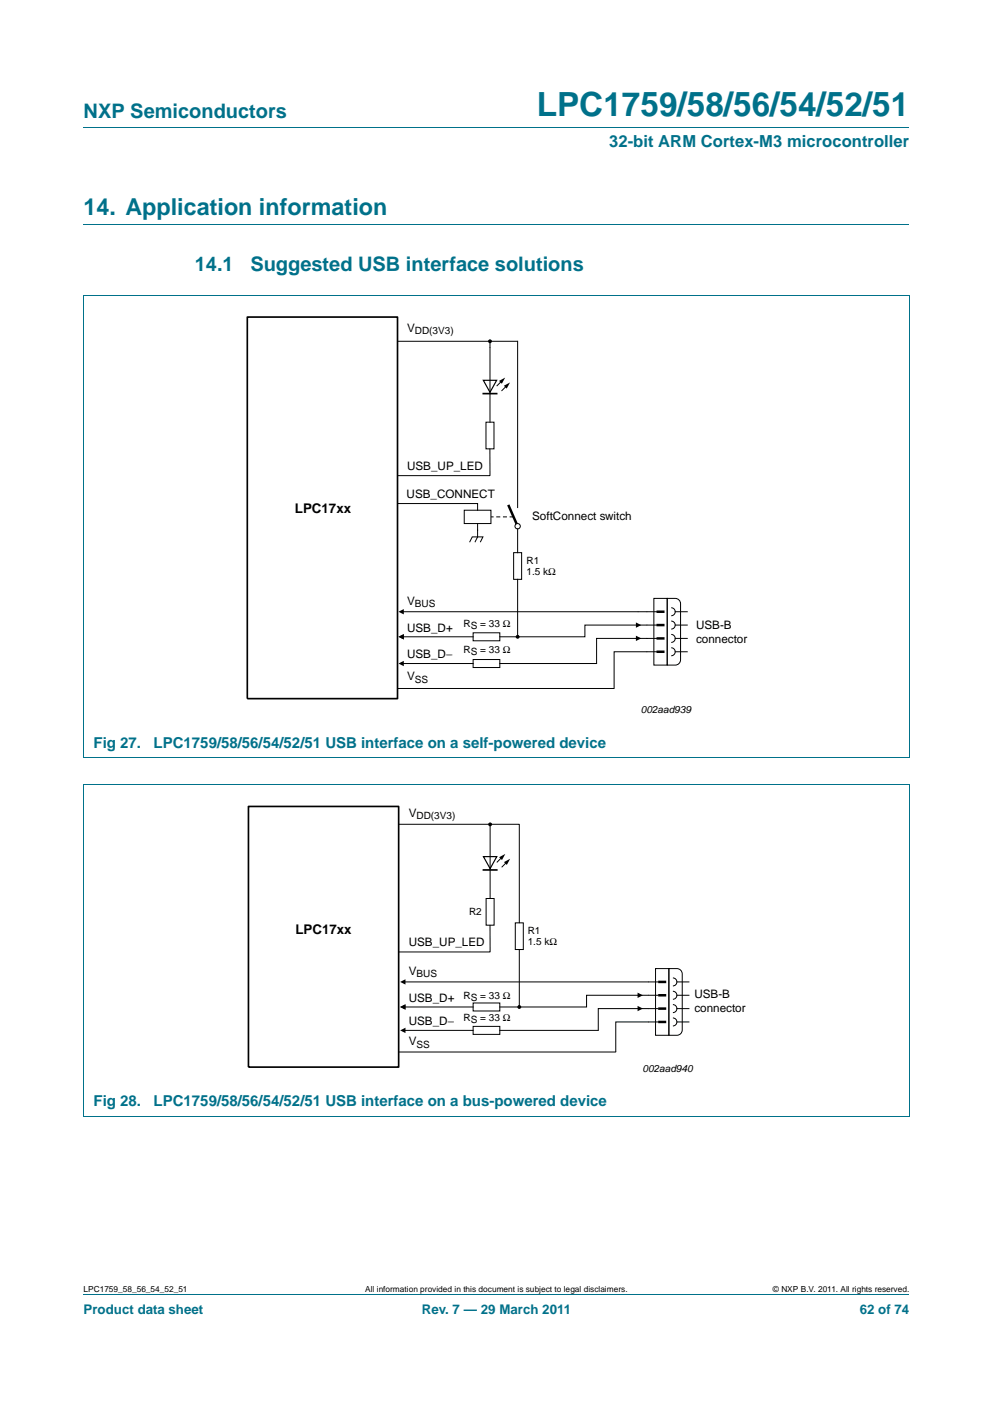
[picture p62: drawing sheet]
<svg xmlns="http://www.w3.org/2000/svg" width="210mm" height="297mm" viewBox="0 0 210 297" stroke-linecap="round" stroke-linejoin="round" font-family="sans-serif">
<defs><g id="words">
<text font-size="7" fill="#00718a" x="113.5" y="24.6">LPC1759/58/56/54/52/51</text>
<text font-size="4.9" fill="#00718a" x="17.7" y="45.4">14. Application information</text>
<g font-size="4.2" fill="#00718a">
<text x="17.7" y="24.9">NXP Semiconductors</text>
<text x="41.2" y="57.3">14.1</text>
<text x="52.9" y="57.3">Suggested USB interface solutions</text>
</g>
<text font-size="3.5" fill="#00718a" x="128.8" y="31.1">32-bit ARM Cortex-M3 microcontroller</text>
<g font-size="3.2" fill="#00718a">
<text x="19.8" y="158.2">Fig 27.</text>
<text x="32.5" y="158.2">LPC1759/58/56/54/52/51 USB interface on a self-powered device</text>
<text x="19.8" y="234.1">Fig 28.</text>
<text x="32.5" y="234.1">LPC1759/58/56/54/52/51 USB interface on a bus-powered device</text>
</g>
<g font-size="2.8">
<text x="62.3" y="108.5">LPC17xx</text>
<text x="62.5" y="197.6">LPC17xx</text>
</g>
<g font-size="2.8" fill="#00718a">
<text x="17.7" y="277.9">Product data sheet</text>
<text x="89.2" y="277.9">Rev. 7 — 29 March 2011</text>
<text x="181.8" y="277.9">62 of 74</text>
</g>
<g font-size="2.5">
<text x="86.1" y="70.3">V</text>
<text x="86.1" y="99.5">USB_UP_LED</text>
<text x="86" y="105.4">USB_CONNECT</text>
<text x="112.5" y="110.1">SoftConnect switch</text>
<text x="86.1" y="127.9">V</text>
<text x="86.1" y="133.6">USB_D+</text>
<text x="147.2" y="133.1">USB-B</text>
<text x="147.2" y="136.1">connector</text>
<text x="86.1" y="139.3">USB_D−</text>
<text x="86.1" y="143.9">V</text>
<text x="86.4" y="172.8">V</text>
<text x="86.4" y="200.2">USB_UP_LED</text>
<text x="86.4" y="206.2">V</text>
<text x="86.4" y="211.9">USB_D+</text>
<text x="146.8" y="211.1">USB-B</text>
<text x="146.8" y="214.1">connector</text>
<text x="86.4" y="216.9">USB_D−</text>
<text x="86.4" y="221.2">V</text>
</g>
<g font-size="2.1">
<text x="87.7" y="70.8">DD(3V3)</text>
<text x="111.3" y="119.2">R1</text>
<text x="111.3" y="121.7">1.5 kΩ</text>
<text x="87.7" y="128.4">BUS</text>
<text x="98" y="132.6">RS = 33 Ω</text>
<text x="98" y="138.1">RS = 33 Ω</text>
<text x="87.7" y="144.4">SS</text>
<text x="135.5" y="150.9">002aad939</text>
<text x="88.1" y="173.3">DD(3V3)</text>
<text x="99.2" y="193.7">R2</text>
<text x="111.6" y="197.6">R1</text>
<text x="111.6" y="200">1.5 kΩ</text>
<text x="88.1" y="206.7">BUS</text>
<text x="98" y="211.3">RS = 33 Ω</text>
<text x="88.1" y="221.7">SS</text>
<text x="98" y="216">RS = 33 Ω</text>
<text x="135.9" y="226.8">002aad940</text>
</g>
<g font-size="1.8">
<text x="17.7" y="273.3">LPC1759_58_56_54_52_51</text>
<text x="77.2" y="273.3">All information provided in this document is subject to legal disclaimers.</text>
<text x="163.4" y="273.3">© NXP B.V. 2011. All rights reserved.</text>
</g>
</g></defs>
<path d="M17.7 27h174.6M17.7 47.4h174.6M17.6 62.6h174.7M17.7 62.7v97.6M192.3 62.7v97.6M17.6 160.3h174.7M17.7 273.9h174.6" fill="none" stroke="#00718a" stroke-width=".21"/>
<path d="M52.3 67.1h31.8v80.7h-31.8z" fill-rule="evenodd" fill="#fff" stroke="#000" stroke-width=".35"/>
<g fill="none" stroke="#000" stroke-width=".21">
<path d="M84.1 106.5h16.9v1.4M98.2 107.9h5.6v2.9h-5.6zM101 110.8v1.4M103.8 109.4h.6M104.9 109.4h.9M106.4 109.4h.8M107.8 109.4h.8M108.6 116.9h1.7v5.7h-1.7zM85 129.4h49.9M85 134.7h15M100 133.9h5.7v1.7h-5.7zM109.5 122.6v12.1"/>
<path d="M134.9 132.2h-11.2v2.5h-18M84.1 145.7h45.8"/>
</g>
<path d="M84.3 129.4l1.1-.5v1.1zM84.3 134.7l1.1-.5v1.1zM134.5 131.7l1.1 .6-1.1 .5zM134.5 134.5l1.1 .6-1.1 .5zM84.3 140.4l1.1-.6v1.1z" fill="#000"/>
<circle cx="109.5" cy="134.7" r=".28" fill="#000" stroke="#000" stroke-width=".25"/>
<path d="M107.5 106.8l2 4.5" fill="none" stroke="#000" stroke-width=".53"/>
<circle cx="109.5" cy="111.3" r=".56" fill="#fff" stroke="#000" stroke-width=".21"/>
<g fill="none" stroke="#000" stroke-width=".21">
<path d="M84.1 72.2h25.4v35.2M103.6 72.2v17.1M102.8 89.3h1.7v5.7h-1.7zM103.6 95v5.6h-19.5M106.2 80.5l-1.2 1.2M107.2 81.5l-1.1 1.2M99.3 114.7l.6-1.1h2.2l-.5 1.1M101 112.2v1.4l-.6 1.1M109.5 111.9v5M100 139.5h5.7v1.7h-5.7zM134.9 129.4h3.9M134.9 132.2h3.9"/>
<path d="M138.3 126.6h2.8v14.1h-2.8zM138.8 135.1h-12.6v5.3h-20.5M138.8 137.9h-8.9v7.8M141.1 126.6h1.7a1.13 1.13 0 0 1 1.1 1.1v11.9a1.13 1.13 0 0 1-1.1 1.1h-1.7zM141.9 131.4a.85 .85 0 0 1 .9 .8 .85 .85 0 0 1-.9 .9M141.9 134.2a.85 .85 0 0 1 .9 .9 .85 .85 0 0 1-.9 .8M141.9 128.6a.85 .85 0 0 1 .9 .8 .85 .85 0 0 1-.9 .9M141.9 137a.85 .85 0 0 1 .9 .9 .85 .85 0 0 1-.9 .8M142.8 129.4h2.5M142.8 132.2h2.5M142.8 135.1h2.5M142.8 137.9h2.5"/>
<path d="M85 140.4h15"/>
</g>
<path d="M138.8 132.2h1.7M138.8 135.1h1.7M138.8 129.4h1.7M138.8 137.9h1.7" fill="none" stroke="#000" stroke-width=".53"/>
<path d="M105.5 80.6l1.3-.7-.7 1.3zM106.6 81.6l1.2-.7-.7 1.3z" fill="#000"/>
<path d="M102.2 80.5h2.8l-1.4 2.5z" fill="none" stroke="#000" stroke-width=".25"/>
<path d="M102.2 83.3h2.8z" fill="#000" stroke="#000" stroke-width=".35"/>
<circle cx="103.6" cy="72.2" r=".28" fill="#000" stroke="#000" stroke-width=".25"/>
<path d="M17.6 166h174.7M17.7 166v70.1M192.3 166v70.1M17.6 236.2h174.7" fill="none" stroke="#00718a" stroke-width=".21"/>
<path d="M52.5 170.6h31.8v55.2h-31.8z" fill-rule="evenodd" fill="#fff" stroke="#000" stroke-width=".35"/>
<g fill="none" stroke="#000" stroke-width=".21">
<path d="M84.4 174.4h25.4v20.8M103.6 174.4v15.7M102.8 190.1h1.7v5.6h-1.7zM103.6 195.7v5.7h-19.3M106.2 181.3l-1.1 1.2M107.3 182.3l-1.2 1.2M109 195.2h1.7v5.7h-1.7zM85.3 213h14.7M85.3 207.7h53.9M85.3 218h14.7M100 212.2h5.7v1.7h-5.7zM100 217.1h5.7v1.7h-5.7z"/>
<path d="M109.8 200.9v12.1M138.6 204.9h2.8v14.1h-2.8zM139.2 210.6h-15.2v2.4h-18.3M139.2 213.4h-12.7v4.6h-20.8M139.2 216.2h-9v6.4h-45.8M141.4 204.9h1.7a1.13 1.13 0 0 1 1.2 1.1v11.9a1.13 1.13 0 0 1-1.2 1.1h-1.7zM142.3 209.7a.85 .85 0 0 1 .8 .9 .85 .85 0 0 1-.8 .8M142.3 212.5a.85 .85 0 0 1 .8 .9 .85 .85 0 0 1-.8 .8M142.3 206.9a.85 .85 0 0 1 .8 .8 .85 .85 0 0 1-.8 .9M142.3 215.4a.85 .85 0 0 1 .8 .8 .85 .85 0 0 1-.8 .9M143.1 207.7h2.6M143.1 210.6h2.6"/>
<path d="M143.1 213.4h2.6M143.1 216.2h2.6"/>
</g>
<path d="M105.6 181.4l1.2-.7-.7 1.3zM106.6 182.4l1.3-.7-.7 1.3zM84.6 207.7l1.1-.5v1.1zM84.6 213l1.1-.5v1.1zM84.6 218l1.1-.6v1.2zM134.8 210l1.2 .6-1.2 .5zM134.8 212.8l1.2 .6-1.2 .5z" fill="#000"/>
<path d="M102.2 181.2h2.9l-1.5 2.6z" fill="none" stroke="#000" stroke-width=".25"/>
<path d="M102.2 184.1h2.9z" fill="#000" stroke="#000" stroke-width=".35"/>
<g fill="#000" stroke="#000" stroke-width=".25">
<circle cx="103.6" cy="174.4" r=".28"/>
<circle cx="109.8" cy="213" r=".28"/>
</g>
<path d="M139.2 210.6h1.7M139.2 213.4h1.7M139.2 207.7h1.7M139.2 216.2h1.7" fill="none" stroke="#000" stroke-width=".53"/>
<use href="#words"/>
</svg>
